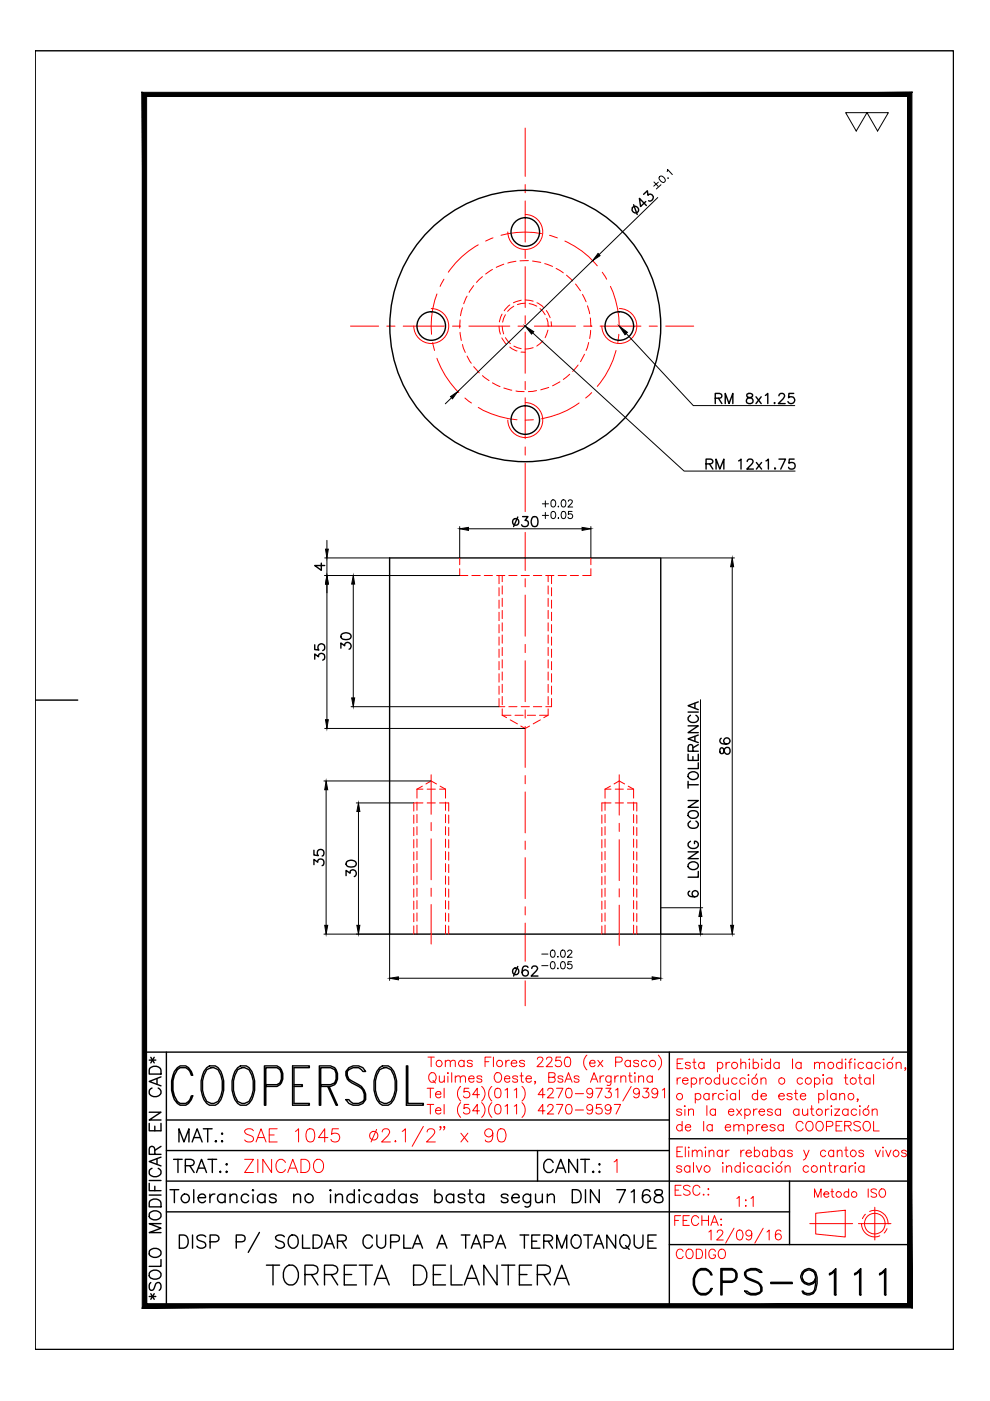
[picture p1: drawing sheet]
<svg xmlns="http://www.w3.org/2000/svg" width="210mm" height="297mm" viewBox="0 0 210 297" stroke-linecap="round" stroke-linejoin="round" font-family="sans-serif">
<!-- layer: CL -->
<g fill="none" stroke="#f00" stroke-width=".21">
<path d="M111.4 27.1v10.3M111.4 39.1v1.8M94.1 59.2l-.8 1.5M101.4 51.9a18.9 18.9 0 0 0-6.3 5.8M104.5 50.4l-1.5 .7M111.4 42.6v8.7M111.4 53.1v1.7M111.4 56.5v8.7M114.8 49.5a19 19 0 0 0-8.6 .4M116.5 49.9l1.7 .5M119.8 51.1a18.6 18.6 0 0 1 6.8 5.3M127.7 57.7l.9 1.5"/>
<path d="M74.3 69.1h6M82 69.1h1.7M85.5 69.1h8.7M91.8 72.6l.3 1.7M92.6 62.3a19.3 19.3 0 0 0-1.1 8.6M92.6 76a19.4 19.4 0 0 0 4.7 7.2M95.9 69.1h1.8M99.4 69.1h8.7M109.8 69.1h1.8M111.4 66.9v1.8M111.4 70.4v8.7M113.3 69.1h8.7"/>
<path d="M123.8 69.1h1.7M127.2 69.1h8.7M129.4 60.7a20 20 0 0 1 1.9 8.4M130.6 74.3a19.1 19.1 0 0 1-4 7.6M131.2 70.9l-.2 1.7M131.3 69.1h.1M137.6 69.1h1.8M141.2 69.1h5.9M98.6 84.4l1.4 1M101.4 86.4a19.4 19.4 0 0 0 8.2 2.6M111.4 80.9v1.7M111.4 84.3v8.7"/>
<path d="M111.4 94.8v1.7M111.4 98.2v10.3M113.1 89l-1.7 .1M122.8 85.4a19.3 19.3 0 0 1-8 3.4M125.4 83.2l-1.2 1.2M111.4 112.9v8.1M111.4 122.7v1.7M111.4 126.2v8.7M111.4 136.6v1.8M111.4 140.1v8.7M111.4 150.5v1.7M111.4 154v8.7"/>
<path d="M91.4 164.3v8.3M91.4 174.4v1.7M91.4 177.9v8.6M111.4 164.4v1.8M111.4 167.9v8.7M111.4 178.3v1.8M131.3 164.3v8.5M131.3 174.6v1.7M131.3 178v8.7M91.4 188.3v1.7M91.4 191.8v8.4M111.4 181.8v8.7"/>
<path d="M111.4 192.2v1.8M111.4 195.7v8.1M131.3 188.4v1.8M131.3 191.9v8.6M111.4 208v5.2"/>
</g>
<!-- layer: 0 -->
<g fill="none" stroke="#000" stroke-width=".3">
<path d="M7.5 10.8h194.7v275.3h-194.7zM82.6 118.3h57.5v79.7h-57.5zM7.5 148.4h9M30.6 223.1h162.3v53.7h-162.3zM31.6 238.2v1.5h2.5v-1.5M31.6 235.8h2.5l-2.5 1.7h2.5M31.6 224.8h1.4M31.7 226.5a1.43 1.43 0 0 1 2.4 .4v.8h-2.5zM32 224.2l.7 1.2M32.2 230.7a.94 .94 0 0 0-.6 1 .94 .94 0 0 0 1 .8 1.12 1.12 0 0 0 1.2-.2 1.12 1.12 0 0 0 .2-1.2l-.5-.4M32.7 224.2l-.7 1.2M32.8 238.8v.9"/>
<path d="M33.3 228.7v1.2M34.1 228.3l-2.5 1 2.5 .9M35.3 237.5h106.6M35.3 223.1v53.7M37.6 226.4l.6-.4a2.21 2.21 0 0 1 2.7 2h-.3l-.3-.8-.9-.8h-1.2l-.6 .4a6.1 6.1 0 0 0 0 6.7l.6 .4h1.2l.9-.8 .3-.8h.3a2.08 2.08 0 0 1-3.3 1.6 6.1 6.1 0 0 1 0-7.5zM43.1 239.3h1.9M43.8 226.4l.6-.4a2.22 2.22 0 0 1 2.7 2 6.4 6.4 0 0 1-.9 5.9l-.6 .4a2.22 2.22 0 0 1-2.7-2 6.4 6.4 0 0 1 .9-5.9zM43.8 226.8l1-.4h.6l.8 .4a6.3 6.3 0 0 1 0 6.7l-.8 .4h-.6l-1-.4a6.3 6.3 0 0 1 0-6.7zM44 239.3v2.8M50.4 226.4l.6-.4a2.22 2.22 0 0 1 2.7 2 6.4 6.4 0 0 1-.9 5.9l-.6 .4a2.22 2.22 0 0 1-2.7-2 6.4 6.4 0 0 1 .9-5.9zM50.4 226.8l.9-.4h.6l.9 .4a6.3 6.3 0 0 1 0 6.7l-.9 .4h-.6l-.9-.4a6.3 6.3 0 0 1 0-6.7zM56.4 230h2.3l.7-.4 .3-.8v-1.2l-.3-.8-.7-.4h-2.3v7.9h-.3v-8.3h2.6a2.48 2.48 0 0 1 0 4.3h-2.3"/>
<path d="M62 226h3.6v.4h-3.3v7.5h3.3v.4h-3.6zM62.3 230h1.8v.3h-1.8M68 230h2.1l.9-.4 .3-.8v-1.2l-.3-.8-.9-.4h-2.1v7.9h-.3v-8.3h2.4a2.29 2.29 0 0 1 1.2 3.6l-.3 .4-.9 .3h-2.1M69.5 230.3l1.8 4h.3l-1.8-4M74 226.4a2.41 2.41 0 0 1 3.5 .8h-.6l-.3-.4a2.08 2.08 0 0 0-3 .4v.8l.4 .8 2 1.2a2.94 2.94 0 0 1 1.5 3.1 2.37 2.37 0 0 1-4.2 0h.7l.3 .4a2.02 2.02 0 0 0 2.9-.4 2.39 2.39 0 0 0-1.2-2.8l-1.4-.7a2.16 2.16 0 0 1-1.3-2.4zM80.5 226.4l.6-.4a2.22 2.22 0 0 1 2.7 2 6.4 6.4 0 0 1-.9 5.9l-.6 .4a2.22 2.22 0 0 1-2.7-2 6.4 6.4 0 0 1 .9-5.9zM80.5 226.8l.9-.4h.6l.9 .4a6.3 6.3 0 0 1 0 6.7l-.9 .4h-.6l-.9-.4a6.3 6.3 0 0 1 0-6.7zM86.2 226h.3v7.9h3.3v.4h-3.6zM141.9 223.1v53.7M31.6 250.9v1.5h2.5M31.6 253.4h2.5M31.6 250.3h2.5"/>
<path d="M31.7 257.2a1.49 1.49 0 0 1 2.4 .2 1.33 1.33 0 0 1-.9 1.3 1.33 1.33 0 0 1-1.5-.5zM31.7 254.7a1.43 1.43 0 0 1 2.4 .4v.8h-2.5zM32.2 247.7a.91 .91 0 0 0-.6 1 .91 .91 0 0 0 1 .8 1.12 1.12 0 0 0 1.2-.3 1.12 1.12 0 0 0 .2-1.2l-.5-.3M32.8 244.7v-1.1a.61 .61 0 0 0-1-.4l-.2 .4v1.1h2.5M32.8 251.5v.9M33.3 245.7v1.2M34.1 259.4h-2.5l2.5 1-2.5 .9h2.5M34.1 245.3l-2.5 1 2.5 .9M34.1 243l-1.3 .9M35.3 256.9h132.1M35.3 250.4h157.6M35.3 243.9h106.6"/>
<path d="M36 252.2h1.9M36.8 245.8h1.8M37 252.2v2.8M37.7 245.8v2.8M37.9 242.1v-2.8l1.1 2.8 1.1-2.8v2.8M39.3 247.2l1.6-.2a.66 .66 0 0 0 0-1l-.4-.2h-1.2v2.8M40.2 247.2l1 1.4M40.7 242.1l1.1-2.8 1.1 2.8M41.1 252.2v2.8M41.1 241.2h1.3M41.7 248.6l1-2.8 1.1 2.8M42 253.9h1.6a.81 .81 0 0 0-1-.8 .81 .81 0 0 0-.6 1.1 .85 .85 0 0 0 .7 .8 .85 .85 0 0 0 .9-.4"/>
<path d="M42.1 247.7h1.3M44.1 245.8h1.8M44.5 253.2v1.8M45 245.8v2.8M45.6 253.2a.92 .92 0 0 0-1.1 .7M45.6 242l.2-.1 .1 .1-.1 .1zM46.6 248.5l.1-.2 .1 .2-.1 .1zM47 240.4l.1-.1 .1 .1-.1 .1zM47 242l.1-.1 .1 .1-.1 .1zM47.7 253.5a.9 .9 0 0 0-1.3-.1 .9 .9 0 0 0 0 1.3 .9 .9 0 0 0 1.3-.1M47.7 253.2v1.8M47.9 246.9l.2-.2 .1 .2-.1 .1z"/>
<path d="M47.9 248.5l.2-.2 .1 .2-.1 .1zM48.8 253.7l.6-.5 .7 .1 .1 1.7M48.8 253.2v1.8M52.7 253.5a.88 .88 0 0 0-1.3-.1 .88 .88 0 0 0 0 1.3 .88 .88 0 0 0 1.3-.1M53.7 252.2l.1 .2-.1 .1-.2-.1zM53.7 253.3v1.7M56.2 253.5a.9 .9 0 0 0-1.3-.1 .9 .9 0 0 0 0 1.3 .9 .9 0 0 0 1.3-.1M56.2 253.2v1.8M58.6 253.5a.84 .84 0 0 0-1.5 0l.1 .3 1.2 .4 .2 .4a.84 .84 0 0 1-1.5 0M62.3 253.7l.6-.5 .7 .1 .1 1.7M62.3 253.2v1.8M70.1 252.2l.1 .2-.1 .1-.2-.1z"/>
<path d="M70.1 253.3v1.7M71.1 253.7l.7-.5 .7 .1 .1 1.7M71.1 253.2v1.8M75.1 253.5a.88 .88 0 0 0-1.3-.1 .88 .88 0 0 0 0 1.3 .88 .88 0 0 0 1.3-.1M75.1 252.2v2.8M76.2 252.2l.1 .2-.1 .1-.2-.1zM76.2 253.3v1.7M78.7 253.5a.9 .9 0 0 0-1.3-.1 .9 .9 0 0 0 0 1.3 .9 .9 0 0 0 1.3-.1M81.1 253.5a.88 .88 0 0 0-1.3-.1 .88 .88 0 0 0 0 1.3 .88 .88 0 0 0 1.3-.1M81.1 253.2v1.8M83.6 253.5a.9 .9 0 0 0-1.3-.1 .9 .9 0 0 0 0 1.3 .9 .9 0 0 0 1.3-.1M83.6 252.2v2.8"/>
<path d="M86.1 253.5a.9 .9 0 0 0-1.3-.1 .9 .9 0 0 0 0 1.3 .9 .9 0 0 0 1.3-.1M86.1 253.2v1.8M88.5 253.5a.84 .84 0 0 0-1.4 0l.1 .3 1.2 .4 .1 .4a.84 .84 0 0 1-1.4 0M92.2 253.5a.88 .88 0 0 1 1.3-.1 .88 .88 0 0 1 0 1.3 .88 .88 0 0 1-1.3-.1M92.2 252.2v2.8M96.2 253.5a.9 .9 0 0 0-1.3-.1 .9 .9 0 0 0 0 1.3 .9 .9 0 0 0 1.3-.1M96.2 253.2v1.8M98.6 253.5a.84 .84 0 0 0-1.5 0l.2 .3 1.1 .4 .2 .4a.84 .84 0 0 1-1.5 0M99.2 253.2h1M99.6 252.2v2.3l.2 .4 .5 .1M102.5 253.5a.9 .9 0 0 0-1.3-.1 .9 .9 0 0 0 0 1.3 .9 .9 0 0 0 1.3-.1M102.5 253.2v1.8"/>
<path d="M107.7 253.5a.84 .84 0 0 0-1.4 0l.1 .3 1.2 .4 .1 .4a.84 .84 0 0 1-1.4 0M108.5 253.9h1.6a.68 .68 0 0 0-.5-.7 .89 .89 0 0 0-1.1 1.1 .89 .89 0 0 0 1.6 .3M112.5 253.2v2.1a.75 .75 0 0 1-1.2 .5M112.5 253.5a.9 .9 0 0 0-1.3-.1 .9 .9 0 0 0 0 1.3 .9 .9 0 0 0 1.3-.1M113.6 253.2l.1 1.7 .7 .1 .6-.5M114 243.9v6.5M115 253.2v1.8M116 253.7l.7-.5 .7 .1 .1 .4v1.3M116 253.2v1.8M117.3 246.5a.95 .95 0 0 0-1.5-.5 1.58 1.58 0 0 0 .3 2.6 .97 .97 0 0 0 1.2-.6M117.8 248.6l1.1-2.8 1 2.8M118.2 247.7h1.3"/>
<path d="M121.3 252.2h1a1.46 1.46 0 0 1 .9 1.4 1.46 1.46 0 0 1-.9 1.4h-1zM122.4 245.8v2.8l-1.8-2.8v2.8M123.1 245.8h1.9M124.1 245.8v2.8M124.1 252.2v2.8M125.6 248.5l.2-.2 .1 .2-.1 .1zM127 246.9l.1-.2 .1 .2-.1 .1zM127 248.5l.1-.2 .1 .2-.1 .1zM127.1 252.2v2.8l-1.9-2.8v2.8M130.8 252.2h1.8l-1.3 2.8M133.8 252.7l.7-.5v2.8M137.8 252.6a.79 .79 0 0 0-.8-.4 .79 .79 0 0 0-.7 .5 2.08 2.08 0 0 0 .3 2.2 .87 .87 0 0 0 1.3-.4 .87 .87 0 0 0-.6-1.2 .87 .87 0 0 0-1.1 .8"/>
<path d="M139 252.4l-.2 .5a1.53 1.53 0 0 0 1.4 .6 .76 .76 0 0 1 .4 .9 .76 .76 0 0 1-.7 .6 .93 .93 0 0 1-1.2-.5 .87 .87 0 0 1 .8-1.1l.6-.1a.58 .58 0 0 0 .2-.9l-.4-.2zM141.9 241.4h51M167.4 250.4v13.5M31.6 274.9h1.4M31.7 269.8a1.46 1.46 0 0 1 2.4 .2 1.33 1.33 0 0 1-.9 1.2 1.33 1.33 0 0 1-1.5-.5zM31.7 265.1a1.49 1.49 0 0 1 2.4 .3 1.33 1.33 0 0 1-.9 1.2 1.33 1.33 0 0 1-1.5-.5zM32 271.9a1.12 1.12 0 0 0 0 1.7 .6 .6 0 0 0 .7-.5l.2-.7a.59 .59 0 0 1 .5-.5 .59 .59 0 0 1 .6 .3 1.07 1.07 0 0 1-.2 1.4M32 274.3l.7 1.2M32.7 274.3l-.7 1.2M34.1 267.1v1.4h-2.5M38 261.8h1a1.49 1.49 0 0 1 .9 1.4 1.49 1.49 0 0 1-.9 1.4h-1zM40.8 261.8v2.8"/>
<path d="M43.6 262.2a1.27 1.27 0 0 0-1.8 0 .69 .69 0 0 0 .5 .8l.8 .3a.68 .68 0 0 1 .5 .5 .68 .68 0 0 1-.2 .7 1.21 1.21 0 0 1-1.6-.3M44.5 263.3h1.2a.72 .72 0 0 0 .7-.5 .72 .72 0 0 0-.2-.7l-.5-.3h-1.2v2.8M50.1 263.3l1.6-.1a.76 .76 0 0 0 0-1.2l-1.6-.2v2.8M55 261.3l-2.4 4.2M56.5 268.2h2.8M57.9 268.2v4.2M60.3 262.2a1.27 1.27 0 0 0-1.9 0 .68 .68 0 0 0 .6 .8l.8 .3a.7 .7 0 0 1 .2 1.2 1.21 1.21 0 0 1-1.6-.3M60.8 268.4a1.61 1.61 0 0 1 2.5 1.4 1.94 1.94 0 0 1-2 2.6 2.47 2.47 0 0 1-.5-4zM61.4 262.2a1.04 1.04 0 0 1 1.1-.3 1.04 1.04 0 0 1 .7 1 1.21 1.21 0 0 1-.3 1.3 1.21 1.21 0 0 1-1.3 .3 1.74 1.74 0 0 1-.2-2.3zM64.1 261.8v2.8h1.6M64.7 270.2h1.7l.6-.2a.97 .97 0 0 0 0-1.6l-.6-.2h-1.7v4.2M66 270.2l1.4 2.2"/>
<path d="M66.4 261.8h.9a1.49 1.49 0 0 1 1 1.4 1.49 1.49 0 0 1-1 1.4h-.9zM68.8 264.6l1-2.8 1.1 2.8M68.8 270.2h1.8l.6-.2a.91 .91 0 0 0 0-1.6l-.6-.2h-1.8v4.2M69.2 263.7h1.3M70.2 270.2l1.4 2.2M71.6 263.2l1.6-.2a.65 .65 0 0 0 0-1l-1.6-.2v2.8M72.5 263.2l.9 1.4M73 270.2h1.6M75.6 268.2h-2.6v4.2h2.6M76.2 268.2h2.8M77.6 268.2v4.2M79 262.5a1.03 1.03 0 0 0-1.2-.7 1.03 1.03 0 0 0-.8 1.1 1.34 1.34 0 0 0 1.3 1.7l.7-.6"/>
<path d="M79.3 272.4l1.6-4.2 1.6 4.2M79.9 261.8v2a.94 .94 0 0 0 .9 .8 .94 .94 0 0 0 1-.8v-2M79.9 271h2M82.8 263.3l1.6-.1a.76 .76 0 0 0 0-1.2l-1.6-.2v2.8M85.6 261.8v2.8h1.6M87.5 264.6l1-2.8 1.1 2.8M87.7 268.2h1.4a2.3 2.3 0 0 1 1 3.6l-.4 .4-.6 .2h-1.4zM87.9 263.7h1.3M91.9 270.2h1.5M92.6 264.6l1.1-2.8 1.1 2.8M93 263.7h1.3M94.5 268.2h-2.6v4.2h2.6"/>
<path d="M95.6 268.2v4.2h2.4M97.8 261.8h1.8M98.4 272.4l1.6-4.2 1.6 4.2M98.7 261.8v2.8M99 271h2M99.9 264.6l1.1-2.8 1 2.8M100.3 263.7h1.3M102.7 263.3l1.6-.1a.73 .73 0 0 0 .2-.8 .73 .73 0 0 0-.6-.6h-1.2v2.8M105.1 264.6l1-2.8 1.1 2.8M105.4 268.2v4.2l-2.8-4.2v4.2M105.5 263.7h1.3M106.4 268.2h2.7"/>
<path d="M107.8 268.2v4.2M110.1 270.2h1.6M110.3 261.8h1.8M111.2 261.8v2.8M112.7 268.2h-2.6v4.2h2.6M112.7 263.2h1.1M113.9 270.2h1.8l.6-.2a.97 .97 0 0 0 0-1.6l-.6-.2h-1.8v4.2M114.5 261.8h-1.8v2.8h1.8M115.3 263.2h1.2a.73 .73 0 0 0 .7-.8l-.3-.4-.4-.2h-1.2v2.8M115.3 270.2l1.4 2.2M116.2 263.2l1 1.4M117.5 272.4l1.6-4.2 1.6 4.2"/>
<path d="M118 264.6v-2.8l1.1 2.8 1.1-2.8v2.8M118.1 271h2M121.6 262a1.04 1.04 0 0 1 1.6 .9 1.29 1.29 0 0 1-1.3 1.7 1.61 1.61 0 0 1-.3-2.6zM123.8 261.8h1.8M124.7 261.8v2.8M125.9 264.6l1-2.8 1.1 2.8M126.3 263.7h1.3M130.5 261.8v2.8l-1.8-2.8v2.8M131.7 262.2a1.04 1.04 0 0 1 1.2-.3 1.04 1.04 0 0 1 .7 1 1.34 1.34 0 0 1-1.4 1.7l-.2-.1a1.62 1.62 0 0 1-.3-2.3zM132.6 264.1l.8 .8M134.5 261.8v2a.94 .94 0 0 0 .9 .8 .94 .94 0 0 0 .9-.8v-2M137.4 263.2h1"/>
<path d="M139.1 261.8h-1.7v2.8h1.7M141.9 263.9h51M147.5 269.8a1.89 1.89 0 0 1 1.9-.9 1.89 1.89 0 0 1 1.6 1.4h-.3l-.2-.5a1.84 1.84 0 0 0-2.4-.3 3.3 3.3 0 0 0 0 4.5 1.84 1.84 0 0 0 2.4-.3l.2-.5h.3a1.93 1.93 0 0 1-1.9 1.4 1.93 1.93 0 0 1-1.9-1.4 3.5 3.5 0 0 1 .3-3.4zM153.1 271.6h2.1l.6-.2 .2-.6v-.8l-.2-.5-.6-.2h-2.1v5.2h-.3v-5.5h2.4a1.51 1.51 0 0 1 1.1 1.4 1.51 1.51 0 0 1-1.1 1.5h-2.1M157.9 269.8a2.4 2.4 0 0 1 3.7 0h-.5a2.04 2.04 0 0 0-3 0v.5l.3 .5a7 7 0 0 1 2.9 1.6l.3 .5v.8a2.4 2.4 0 0 1-3.7 0h.5a2.04 2.04 0 0 0 2.9 0 1.52 1.52 0 0 0-1.1-1.8l-1.3-.5a1.44 1.44 0 0 1-1-1.6zM163.4 271.9h4.6v.2h-4.6zM170.1 271.1a1.58 1.58 0 0 0 2.3 .8l.5-.8M170.1 270.3a1.58 1.58 0 0 1 2.3-.8l.5 .8M170.3 274l.8 .2 1.3-.2M171.1 269.3a1.58 1.58 0 0 0-.8 2.3l.8 .5M171.9 269.3l.8 .5a5.2 5.2 0 0 1-.5 4.4M172.9 271.6a1.73 1.73 0 0 1-2.5 .4 1.73 1.73 0 0 1 0-2.6 1.73 1.73 0 0 1 2.5 .4 4.8 4.8 0 0 1-.5 4.4l-.8 .3h-.5l-.8-.3-.2-.5h.2l.3 .5"/>
<path d="M172.9 270.8l-.2 .8-.8 .5M175.9 270l.5-.2 .8-.8v5.5h-.3v-5l-1 .8zM181.2 270l.5-.2 .8-.8v5.5h-.2v-5l-1.1 .8zM186.5 270l.5-.2 .8-.8v5.5h-.2v-5l-1.1 .8z"/>
<circle cx="111.4" cy="49.2" r="3"/>
<circle cx="91.4" cy="69.1" r="3"/>
<circle cx="111.4" cy="69.1" r="28.7"/>
<circle cx="131.3" cy="69.1" r="3"/>
<circle cx="111.4" cy="89.1" r="3"/>
<circle cx="39.3" cy="254.1" r=".91"/>
<circle cx="65.5" cy="254.1" r=".92"/>
</g>
<!-- layer: OC -->
<g fill="none" stroke="#f00" stroke-width=".21">
<path d="M102.3 58.6l-1.3 1.3M104.4 57.1l-1.4 1M106.8 56l-1.6 .7M109.4 55.4l-1.7 .4M112 55.3h-1.7M112.9 55.3l1.8 .3M115.5 55.9l1.7 .6M117.9 56.9l1.5 .9M120.1 58.3l1.3 1.3M97.6 67.8l-.1 1.8M97.6 70.5l.2 1.7M98.1 65.2l-.5 1.7"/>
<path d="M98.1 73l.6 1.7M99 62.8l-.7 1.6M99 75.5l.9 1.5M100.4 60.6l-.9 1.4M100.4 77.7l1.2 1.4M102.3 79.6l1.4 1.1M105.8 69.1l.3 1.7M106.4 71.6l1 1.4M106.4 66.6l-.5 1.7M106.5 69.1l.3 1.7M107.2 66.7l-.6 1.6M107.2 71.6l1 1.3"/>
<path d="M108.1 64.7l-1.2 1.2M108.1 73.6l1.5 .8M108.9 64.9l-1.3 1.1M108.9 73.4l1.6 .5M110.5 74.6l.9 .1M110.5 63.6l-1.6 .6M111.4 63.6l1.6 .3M111.4 64.3l-1.7 .3M112.2 64.4l1.6 .5M113 73.7l-1.6 .3M113.8 64.2l1.4 1M114.5 65.4l1.1 1.3"/>
<path d="M115.1 72.3l-1.3 1.1M115.8 65.8l.8 1.6M115.9 67.5l.3 .8v.8M116.2 70l-.6 1.6M116.2 69.1h.1M116.9 68.2v.9M120.8 79.3l-1.4 1.1M122 60.2l1.1 1.5M122.6 77.4l-1.2 1.4M123.5 62.4l.8 1.6M123.9 75.1l-.8 1.6M124.6 64.8l.4 1.7"/>
<path d="M124.8 72.6l-.5 1.7M125.2 67.4l.1 1.7M125.2 70l-.2 1.8M125.3 69.1h.1M104.4 81.2l1.6 .8M106.8 82.3l1.7 .4M109.4 82.9l1.7 .1M113.8 82.8l-1.8 .2M116.3 82.1l-1.6 .5M118.7 81l-1.5 .8M97.5 118.3v1.4M125.3 118.3v1.4"/>
<path d="M97.5 120.6v1.4h1.7M100 122h1.8M102.7 122h1.7M105.3 122h1.7M105.8 122v1.8M105.8 124.6v1.7M105.8 127.2v1.8M105.8 129.8v1.8M105.8 132.4v1.8M105.8 135.1v1.7M105.8 137.6v1.8M106.5 122v1.3"/>
<path d="M106.5 124.2v1.8M106.5 126.8v1.8M106.5 129.4v1.8M106.5 132.1v1.7M106.5 134.6v1.8M106.5 137.3v1.7M106.5 139.9v1.7M107.9 122h1.7M110.5 122h1.7M113.1 122h1.8M115.7 122h1.7M116.2 122v1.3"/>
<path d="M116.2 124.2v1.8M116.2 126.8v1.8M116.2 129.4v1.8M116.2 132.1v1.7M116.2 134.6v1.8M116.2 137.3v1.7M116.2 139.9v1.7M116.9 122v1.8M116.9 124.6v1.7M116.9 127.2v1.8M116.9 129.8v1.8M116.9 132.4v1.8"/>
<path d="M116.9 135.1v1.7M116.9 137.6v1.8M118.3 122h1.8M120.9 122h1.8M125.3 120.6v1.4h-1.8M105.8 140.3v1.7M105.8 142.8v1.8M105.8 145.5v1.7M105.8 148.1v1.7h1.2M106.5 142.5v1.7M106.5 145.1v1.7M106.5 147.7v1.7"/>
<path d="M106.5 150.3v1.4M106.5 151.7l.9 .5M106.5 151.7h1.8M107.9 149.8h1.7M108.2 152.6l1.5 .9M109.2 151.7h1.7M110.4 153.9l1 .5 .9-.5M110.5 149.8h1.7M111.8 151.7h1.8M113.1 149.8h1.8M114.4 151.7h1.8M114.6 152.6l-1.6 .9"/>
<path d="M116.2 150.3v1.4l-.9 .5M116.2 142.5v1.7M116.2 145.1v1.7M116.2 147.7v1.7M116.9 140.3v1.7M116.9 142.8v1.8M116.9 145.5v1.7M116.9 148.1v1.7h-1.2M87.7 172.8v1.8M87.7 175.4v1.8M87.7 178v1.8M88.4 167.3v1.9"/>
<path d="M88.4 170.1v1.7M88.4 172.7v1.7M88.4 175.3v1.7M88.4 177.9v1.7M88.4 167.3h1.3M89.5 166.7l-1.1 .6M89.7 170.2h-2v1.8M90.3 166.2l1.1-.6 1.2 .6M90.6 170.2h1.7M90.6 167.3h1.7M93.2 170.2h1.9v1.8M93.2 167.3h1.3"/>
<path d="M93.3 166.7l1.2 .6M94.5 167.3v1.9M94.5 170.1v1.7M94.5 172.7v1.7M94.5 175.3v1.7M94.5 177.9v1.7M95.1 172.8v1.8M95.1 175.4v1.8M95.1 178v1.8M127.6 172.8v1.8M127.6 175.4v1.8M127.6 178v1.8"/>
<path d="M128.3 167.3h1.3M128.3 167.3v1.9M128.3 170.1v1.7M128.3 172.7v1.7M128.3 175.3v1.7M128.3 177.9v1.7M129.4 166.7l-1.1 .6M129.6 170.2h-2v1.8M130.2 166.2l1.1-.6 1.1 .6M130.4 170.2h1.8M130.4 167.3h1.8M133 170.2h2v1.8"/>
<path d="M133 167.3h1.3M133.2 166.7l1.1 .6M134.3 167.3v1.9M134.3 170.1v1.7M134.3 172.7v1.7M134.3 175.3v1.7M134.3 177.9v1.7M135 172.8v1.8M135 175.4v1.8M135 178v1.8M87.7 180.7v1.7M87.7 183.3v1.7"/>
<path d="M87.7 185.9v1.7M87.7 188.5v1.7M87.7 191.1v1.7M87.7 193.7v1.7M87.7 196.3v1.7M88.4 180.5v1.8M88.4 183.1v1.7M88.4 185.7v1.8M88.4 188.3v1.7M88.4 190.9v1.8M88.4 193.6v1.7M88.4 196.1v1.9"/>
<path d="M94.5 180.5v1.8M94.5 183.1v1.7M94.5 185.7v1.8M94.5 188.3v1.7M94.5 190.9v1.8M94.5 193.6v1.7M94.5 196.1v1.9M95.1 180.7v1.7M95.1 183.3v1.7M95.1 185.9v1.7M95.1 188.5v1.7M95.1 191.1v1.7"/>
<path d="M95.1 193.7v1.7M95.1 196.3v1.7M127.6 180.7v1.7M127.6 183.3v1.7M127.6 185.9v1.7M127.6 188.5v1.7M127.6 191.1v1.7M127.6 193.7v1.7M127.6 196.3v1.7M128.3 180.5v1.8M128.3 183.1v1.7M128.3 185.7v1.8"/>
<path d="M128.3 188.3v1.7M128.3 190.9v1.8M128.3 193.6v1.7M128.3 196.1v1.9M134.3 180.5v1.8M134.3 183.1v1.7M134.3 185.7v1.8M134.3 188.3v1.7M134.3 190.9v1.8M134.3 193.6v1.7M134.3 196.1v1.9M135 180.7v1.7"/>
<path d="M135 183.3v1.7M135 185.9v1.7M135 188.5v1.7M135 191.1v1.7M135 193.7v1.7M135 196.3v1.7"/>
</g>
<!-- layer: FI -->
<path d="M111.4 45.5a3.7 3.7 0 0 1 3.7 3.7 3.7 3.7 0 0 1-3.7 3.7 3.7 3.7 0 0 1-3.7-3.7M91.4 65.4a3.7 3.7 0 0 1 3.7 3.7 3.7 3.7 0 0 1-3.7 3.7 3.7 3.7 0 0 1-3.7-3.7M131.3 65.4a3.7 3.7 0 0 1 3.7 3.7 3.7 3.7 0 0 1-3.7 3.7 3.7 3.7 0 0 1-3.7-3.7M111.4 85.4a3.7 3.7 0 0 1 3.7 3.7 3.7 3.7 0 0 1-3.7 3.7 3.7 3.7 0 0 1-3.7-3.7" fill="none" stroke="#f00" stroke-width=".21"/>
<!-- layer: 0 -->
<path d="M30.2 19.6l.9 .9 162.3-.9zM31.1 20.5l162.3-.9-1 .9zM192.4 20.5l1 256.8v-257.7zM192.4 20.5l1 256.8-1-.9zM30.2 277.3h163.2l-1-.9zM30.2 277.3l.9-.9h161.3zM30.2 19.6v257.7l.9-.9zM30.2 19.6l.9 .9v255.9z" fill="#000" stroke="#000" stroke-width=".21"/>
<!-- layer: CO -->
<g fill="none" stroke="#000" stroke-width=".21">
<path d="M179.3 23.9h4.5l-2.3 3.9zM183.8 23.9h4.6l-2.3 3.9zM125.7 55.3l-28.7 27.7M139.5 41.9l-12.5 12.1M113 70.6l32 29.3h23.6M132.8 70.7l14.2 15.3h21.5M95.7 84.3l-1.3 1.3M68.8 118.3h13.8M69.3 114.6v1.8M69.3 118.3v3.7M97.5 111.6v6.7M99.3 112.1h24.1"/>
<path d="M125.3 111.6v6.7M140.2 118.3h15.5M68.8 122h28.6M69.3 123.8v28.8M74.9 123.8v24.2M155.3 120.2v76M68.8 154.4h42.5M74.4 149.8h31.4M148.5 148.4v44.1M68.7 165.6h22.7M69.1 167.4v28.8M75.5 170.2h12.1"/>
<path d="M76 172.1v24.1M68.7 198h13.9M82.6 198.1v9.8M140.1 198.1v9.8M140.2 198h15.5M140.2 192.5h8.8M148.5 194.3v1.9M84.5 207.4h53.8"/>
</g>
<g fill="#000" stroke="#000" stroke-width=".21">
<path d="M126.8 53.7l.4 .5-1.5 1.1zM111.4 69.1l1.8 1.2-.5 .5zM131.3 69.1l1.7 1.4-.5 .5zM95.5 84.1l1.5-1.1-1.1 1.6zM69 116.4h.6l-.3 1.9zM97.5 112.1l1.8-.3v.7zM123.4 111.8l1.9 .3-1.9 .4zM69.3 122l.3 1.8h-.6zM74.9 122l.3 1.8h-.6zM155.3 118.3l.2 1.9h-.6zM69 152.6h.6l-.3 1.8zM74.6 148h.6l-.3 1.8z"/>
<path d="M69.1 165.6l.4 1.8h-.7zM76 170.2l.3 1.9h-.6zM68.8 196.2h.7l-.4 1.8zM75.7 196.2h.6l-.3 1.8zM148.2 196.2h.6l-.3 1.8zM148.5 192.5l.3 1.8h-.6zM154.9 196.2h.6l-.2 1.8zM82.6 207.4l1.9-.3v.6zM138.3 207.1l1.8 .3-1.8 .3z"/>
</g>
<g fill="none" stroke="#000" stroke-width=".3">
<path d="M134.3 43.4l.8 2.1M136.5 41.2l.8-.8 .1 1a.71 .71 0 0 1 1.2 .5 .71 .71 0 0 1-1.1 .7M136.9 42.7l-1.1 1.1-.2-1.7 1.4 1.5M149.7 98.4h.9a.58 .58 0 0 0 .5-.7l-.2-.3-.3-.1h-.9v2.2M150.4 98.4l.7 1.1M151.7 84.4l1.1-.1 .2-.3v-.4l-.5-.2h-.8v2.2M151.8 99.5v-2.2l.8 2.2 .9-2.2v2.2M152.3 84.4l.7 1.2M153.8 85.6v-2.2l.8 2.2 .8-2.2v2.2M156.6 97.7l.5-.4v2.2M158.4 83.5a.42 .42 0 0 0 .2 .7 .88 .88 0 0 1 1.1 .9 .7 .7 0 0 1-1 .5 .7 .7 0 0 1-.4-1l1.1-.5 .2-.4a.82 .82 0 0 0-1.2-.2zM158.4 97.8l.2-.4a.69 .69 0 0 1 1.1 .3l-.3 .7-1.1 1.1h1.4"/>
<path d="M160.3 84.1l1.1 1.5M160.4 98.1l1.1 1.4M161.4 84.1l-1.1 1.5M161.5 98.1l-1.1 1.4M162.3 83.8l.5-.4v2.2M162.4 97.7l.5-.4v2.2M164.1 85.4h.2l-.1 .2zM164.3 99.2l.1 .2-.1 .1zM165.2 83.9v-.3l.3-.2h.5l.3 .2a.72 .72 0 0 1-.3 1l-1 1h1.5M165.2 97.3h1.4l-1.1 2.2M168.3 83.4h-1l-.1 .9a.75 .75 0 0 1 1.1 .1 .75 .75 0 0 1-.1 1.1 .75 .75 0 0 1-1.1-.4M168.4 97.3h-1l-.1 .9a.75 .75 0 0 1 1.1 0 .75 .75 0 0 1-.1 1.1 .75 .75 0 0 1-1.1-.2"/>
<path d="M68.1 119.4v1.5l-1.4-1h2.1M109.8 109.6l-.9 2M110.8 109.5h1.1l-.6 .8a.68 .68 0 0 1 .7 .8 .68 .68 0 0 1-.9 .5h-.3l-.2-.3M113 109.6a.71 .71 0 0 1 1 .4 1.84 1.84 0 0 1-.2 1.6 .73 .73 0 0 1-1.1-.3 1.63 1.63 0 0 1 .3-1.7zM66.7 139.8v-1.1l.8 .5a.68 .68 0 0 1 .8-.7 .68 .68 0 0 1 .5 1v.3l-.4 .2M66.7 136.7v1l.9 .1a.76 .76 0 0 1 0-1.1 .76 .76 0 0 1 1.2 .1 .76 .76 0 0 1-.4 1.1M72.3 137.4v-1.1l.8 .6a.72 .72 0 0 1 1-.6 .72 .72 0 0 1 .2 1.1l-.3 .2M72.4 134.5a1.31 1.31 0 0 1 2 .3v.2a1.27 1.27 0 0 1-2.1 0zM145.9 159.9v1.3h2.2v-1.3M145.9 153.9h2.2l-2.2 1.4h2.2M145.9 151h2.2M146.4 151.7a.79 .79 0 0 0-.5 .9 .79 .79 0 0 0 .8 .6 .9 .9 0 0 0 1-.2 .9 .9 0 0 0 .2-1l-.4-.3"/>
<path d="M146.9 159.3l-.1-1.3-.3-.1-.4 .1-.2 .4v.9h2.2M147.3 149.1v1M147.3 156.1v1.1M148.1 155.8l-2.2 .8 2.2 .9M148.1 148.8l-2.2 .8 2.2 .9M148.1 157.9l-1.2 .7M152.8 158.7a.75 .75 0 0 0 .1 1.1l.4-.1 .1-.2a.88 .88 0 0 1 1-1 .75 .75 0 0 1 .4 .8 .75 .75 0 0 1-.7 .6 1.31 1.31 0 0 1-.8-1.2l-.2-.1zM152.9 156.5a.63 .63 0 0 0-.3 .6 .63 .63 0 0 0 .4 .6 1.3 1.3 0 0 0 1.8-.5 .67 .67 0 0 0-.6-.8 .67 .67 0 0 0-.7 .6 .67 .67 0 0 0 .6 .7M145.9 169.7h2.2l-2.2 1.5h2.2M145.9 166.4h2.2M145.9 165.7v1.4M146 172.3a1.27 1.27 0 0 1 2.1 .2 1.08 1.08 0 0 1-1.1 1 1.08 1.08 0 0 1-1.1-1z"/>
<path d="M146 164.1a1.12 1.12 0 0 1 1.2-.5 1.12 1.12 0 0 1 .9 1 1.13 1.13 0 0 1-1.3 .7 1.13 1.13 0 0 1-.9-1zM146.4 178.4a.79 .79 0 0 0-.5 .9 .79 .79 0 0 0 .8 .6 .92 .92 0 0 0 1.1-.2 .92 .92 0 0 0 .1-1l-.4-.3h-.3v.5M146.4 174.1a.79 .79 0 0 0-.5 .9 .79 .79 0 0 0 .8 .6 .95 .95 0 0 0 1.4-1l-.6-.5M146.9 160.4v.8M148.1 161.7v1.3h-2.2M66.6 183.3v-1.1l.8 .6a.71 .71 0 0 1 .9-.6 .71 .71 0 0 1 .3 1.1l-.3 .2M66.6 180.3v1l.9 .1a.74 .74 0 0 1 0-1.1 .74 .74 0 0 1 1.1 .1 .74 .74 0 0 1-.3 1.1M73.4 185.6v-1.1l.8 .6a.71 .71 0 0 1 1-.6 .71 .71 0 0 1 .2 1.1l-.3 .3M73.5 182.7a1.31 1.31 0 0 1 2 .3v.2a1.27 1.27 0 0 1-2.1 0zM145.9 180.6h2.2l-2.2 1.4h2.2M146 183.1a1.12 1.12 0 0 1 1.2-.4 1.12 1.12 0 0 1 .9 1 1.13 1.13 0 0 1-1.3 .7 1.13 1.13 0 0 1-.9-1zM146.2 188.9a.55 .55 0 0 0-.2 .9 1.65 1.65 0 0 0 1.9 0 .66 .66 0 0 0-.3-.9 .66 .66 0 0 0-.9 .4 .66 .66 0 0 0 .6 .8"/>
<path d="M148.1 184.8v1.2h-2.2M109.8 204.9l-.9 2M111.9 205.1a.68 .68 0 0 0-.9-.2 1.73 1.73 0 0 0 0 2 .66 .66 0 0 0 1-.3 .66 .66 0 0 0-.5-.9 .66 .66 0 0 0-.8 .6M112.7 205.3l.1-.3 .3-.2 .7 .1a.47 .47 0 0 1 0 .7l-1.2 1.3h1.5"/>
<circle cx="134.7" cy="44.4" r=".72"/>
<circle cx="109.3" cy="110.6" r=".7"/>
<circle cx="109.3" cy="205.9" r=".7"/>
</g>
<!-- layer: 0-CO -->
<g fill="none" stroke="#000" stroke-width=".21">
<path d="M138.7 38.6l.8 .9M139.6 38.6l-1 .9M139.8 37.5a.79 .79 0 0 1 1 .2 .79 .79 0 0 1 .1 .9 .89 .89 0 0 1-1.1-1.1zM140.1 39.2l-.9 .9M141.4 36.4l.1-.5 1.1 1.1M141.6 37.7l.1 .1zM115 109.3h1.3M115 106.8h1.3M115.6 106.2v1.3M115.6 108.6v1.4M117 108.5a.48 .48 0 0 1 .7 .2 .7 .7 0 0 1 .1 .9 .7 .7 0 0 1-.8 .3l-.2-.6 .1-.6zM117 106.1a.48 .48 0 0 1 .7 .2 .7 .7 0 0 1 .1 .8 .7 .7 0 0 1-.8 .3l-.2-.6 .1-.5z"/>
<path d="M118.4 109.8v.2zM118.4 107.3v.2zM119.2 108.5a.47 .47 0 0 1 .7 .2l.1 .4a.68 .68 0 0 1-.6 .9 .99 .99 0 0 1-.2-1.5zM119.2 106.1a.47 .47 0 0 1 .7 .2l.1 .3a.68 .68 0 0 1-.6 .9 .99 .99 0 0 1-.2-1.4zM120.5 106.3a.43 .43 0 0 1 .4-.3 .43 .43 0 0 1 .4 .3l-.2 .5-.7 .7h1M121.3 108.4h-.8v.7a.54 .54 0 0 1 .8 0 .54 .54 0 0 1-.1 .8 .54 .54 0 0 1-.8-.2M114.9 204.7h1.3M114.9 202.3h1.3M116.9 204a.47 .47 0 0 1 .7 .2l.1 .3a.68 .68 0 0 1-.6 .9 .99 .99 0 0 1-.2-1.4zM116.9 201.5a.47 .47 0 0 1 .7 .2l.1 .4a.68 .68 0 0 1-.6 .9 .99 .99 0 0 1-.2-1.5zM118.2 205.3h.1zM118.2 202.9h.1z"/>
<path d="M119.1 204a.47 .47 0 0 1 .7 .2l.1 .3a.68 .68 0 0 1-.6 .9 .99 .99 0 0 1-.2-1.4zM119.1 201.5a.47 .47 0 0 1 .7 .2l.1 .4a.68 .68 0 0 1-.6 .9 .99 .99 0 0 1-.2-1.5zM120.4 201.8l.1-.3 .5-.1 .3 .5-1 1.1h1M121.2 203.9h-.7l-.1 .6a.54 .54 0 0 1 .8 0 .54 .54 0 0 1-.1 .8 .54 .54 0 0 1-.8-.2"/>
</g>
<!-- layer: 1 -->
<g fill="none" stroke="#f00" stroke-width=".21">
<path d="M90.6 230.7h1.4M90.6 234.2h1.4M90.7 224.1h1.4M91.2 230.7v2.1M91.2 234.2v2M91.3 227.5a.98 .98 0 0 1 1.1 .4 .98 .98 0 0 1-.1 1.3 .75 .75 0 0 1-.9 .2 .75 .75 0 0 1-.5-.7 1.18 1.18 0 0 1 .4-1.2zM91.4 224.1v2.1M91.8 229.1l.5 .5M92.3 232h1.2a.62 .62 0 0 0-.9-.5 .62 .62 0 0 0-.2 1 .6 .6 0 0 0 1.1 0M92.3 235.4h1.2a.6 .6 0 0 0-.7-.6 .6 .6 0 0 0-.5 .8 .63 .63 0 0 0 .5 .6 .63 .63 0 0 0 .7-.3M93.1 228.1l.1 1.3 .5 .1 .5-.4M94.2 230.7v2.1"/>
<path d="M94.2 234.2v2M94.2 228.1v1.4M94.4 225.2l.5-.4 .5 .1 .1 1.3M94.4 224.8v1.4M95 227.4l.1 .1-.1 .1zM95 228.2v1.3M95.5 225.2l.4-.4 .5 .1 .1 1.3M95.8 227.4v2.1M96.5 228.5l.5-.4 .5 .1 .1 1.3M96.5 228.1v1.4M97.6 228.5l.5-.4 .5 .1 .1 1.3M97.7 230.3a2.08 2.08 0 0 0 0 3.1"/>
<path d="M97.7 233.8a2.13 2.13 0 0 0 0 3.1M98.4 225.1a.66 .66 0 0 0-1-.1 .66 .66 0 0 0 0 1 .66 .66 0 0 0 1-.1M98.4 224.8v1.4M99.4 228.7h1.1a.62 .62 0 0 0-.9-.5 .62 .62 0 0 0-.1 1 .6 .6 0 0 0 1 0M99.4 230.7h-1v.9a.73 .73 0 0 1 1 0 .73 .73 0 0 1-.1 1 .73 .73 0 0 1-1-.2M99.4 234.2h-1v.8a.72 .72 0 0 1 1 0 .72 .72 0 0 1-.1 1.1 .72 .72 0 0 1-1-.3M100.1 225.1a.6 .6 0 0 0-1 0l.3 .3 .6 .2 .1 .3a.6 .6 0 0 1-1 0M101.7 232.1h-1.5l1-1.4v2.1M101.7 235.5h-1.5l1-1.3v2M102.1 230.3a2 2 0 0 1 0 3.1M102.1 233.8a2.04 2.04 0 0 1 0 3.1M102.2 228.4a.6 .6 0 0 0-1.1 0l.3 .3 .7 .2 .1 .3a.6 .6 0 0 1-1.1 0"/>
<path d="M102.8 225.1h.8M104.1 224.1h-1.3v2.1M104.3 230.3a2.08 2.08 0 0 0 0 3.1M104.3 233.8a2.13 2.13 0 0 0 0 3.1M104.6 224.1v2.1M105.2 230.8a.69 .69 0 0 1 .9 .3 1.77 1.77 0 0 1-.2 1.6 .68 .68 0 0 1-.9-.3 1.73 1.73 0 0 1 .2-1.6zM105.2 227.5a1.02 1.02 0 0 1 1.2 .7 1.02 1.02 0 0 1-.6 1.3h-.4a1.19 1.19 0 0 1-.2-2zM105.2 234.3a.64 .64 0 0 1 .9 .2 1.73 1.73 0 0 1-.2 1.6 .68 .68 0 0 1-.9-.3 1.66 1.66 0 0 1 .2-1.5zM106.9 228.7h1.2a.62 .62 0 0 0-.9-.5 .62 .62 0 0 0-.2 1 .6 .6 0 0 0 1.1 0M107.1 231.1l.5-.4v2.1M107.1 234.5l.5-.3v2M107.2 224.8v1.4"/>
<path d="M108 224.8a.64 .64 0 0 0-.8 .6M108.4 225.4h1.2a.63 .63 0 0 0-.9-.5 .63 .63 0 0 0-.2 1 .64 .64 0 0 0 1.1 0M109 231.1l.5-.4v2.1M109 234.5l.5-.3v2M109.7 228.4a.6 .6 0 0 0-1 0l.3 .3 .7 .2v.3a.6 .6 0 0 1-1 0M110.3 228.1h.6M110.5 227.4v1.7l.1 .3 .4 .1M110.7 230.3a2.08 2.08 0 0 1 0 3.1M110.7 233.8a2.13 2.13 0 0 1 0 3.1M111.2 225.1a.63 .63 0 0 0-1.1 0l.3 .3 .7 .2 .1 .3a.63 .63 0 0 1-1.1 0M111.5 228.7h1.2a.62 .62 0 0 0-.9-.5 .62 .62 0 0 0-.2 1 .6 .6 0 0 0 1.1 0M113.6 229.4h-.3l.1-.2 .2 .2-.3 .4"/>
<path d="M113.9 224.6l.1-.3 .3-.2 .6 .1 .2 .3-.3 .7-1 1h1.4M115.5 232.1h-1.4l1-1.4v2.1M115.5 235.5h-1.4l1-1.3v2M115.9 224.6l.1-.3 .3-.2 .6 .2a.72 .72 0 0 1-.1 .9l-1 1h1.4M116.1 231.2l.1-.3 .3-.2 .7 .2a.72 .72 0 0 1-.2 .9l-1 1h1.4M116.1 234.7l.1-.3 .3-.2h.4l.3 .2a.72 .72 0 0 1-.2 .9l-1 .9h1.4M116.3 228.4l1.2-.1 .2-.3-.1-.4-.4-.2h-.9v2.1h.9a.53 .53 0 0 0 .5-.6 .53 .53 0 0 0-.5-.5M118 230.7h1.4l-1 2.1M118 234.2h1.4l-1 2M118.9 224.1h-1l-.1 .9a.74 .74 0 0 1 1.1 0 .74 .74 0 0 1-.1 1.1 .74 .74 0 0 1-1.1-.3M119.4 228.4a.6 .6 0 0 0-1.1 0l.3 .3 .7 .2 .1 .3a.6 .6 0 0 1-1.1 0M119.8 229.5l.7-2.1 .8 2.1"/>
<path d="M119.9 224.2a.68 .68 0 0 1 1 .3 1.95 1.95 0 0 1-.2 1.6 .68 .68 0 0 1-.9-.3 1.56 1.56 0 0 1 .1-1.6zM120.1 228.8h.9M120.2 230.8a.68 .68 0 0 1 1 .3 1.02 1.02 0 0 1-.7 1.7 1.11 1.11 0 0 1-.5-1.7zM120.2 234.3a.63 .63 0 0 1 1 .2 1.02 1.02 0 0 1-.7 1.7 1.11 1.11 0 0 1-.5-1.7zM122 231.9h1.7M122 235.3h1.7M122.8 228.4a.6 .6 0 0 0-1.1 0l.3 .3 .7 .2 .1 .3a.6 .6 0 0 1-1.1 0M124.4 223.7a2.14 2.14 0 0 0 0 3.1M125 225.4h1.2a.62 .62 0 0 0-.9-.5 .62 .62 0 0 0-.2 1 .6 .6 0 0 0 1.1 0M125.2 229.5l.8-2.1 .8 2.1M125.5 228.8h1M125.7 231.4a.64 .64 0 0 1-.9 .5 .64 .64 0 0 1-.3-1 .64 .64 0 0 1 1.1 .1 1.9 1.9 0 0 1-.2 1.7 .62 .62 0 0 1-.9-.2"/>
<path d="M125.7 234.8a.64 .64 0 0 1-.9 .6 .64 .64 0 0 1-.3-1 .64 .64 0 0 1 1.1 .1 1.85 1.85 0 0 1-.2 1.6 .66 .66 0 0 1-.9-.2M126.3 230.7h1.4l-1 2.1M126.8 224.8l1 1.4M127.2 228.1v1.4M127.5 234.2h-1l-.1 .8a.72 .72 0 0 1 1.1 0 .72 .72 0 0 1-.1 1.1 .72 .72 0 0 1-1.1-.3M127.8 224.8l-1 1.4M128 228.1a.65 .65 0 0 0-.8 .6M128.5 230.7h1.1l-.6 .8a.66 .66 0 0 1 .6 .8 .66 .66 0 0 1-.9 .5l-.2-.1-.2-.3M129.6 228.1l-.1 1.8a.54 .54 0 0 1-.8 .2M129.6 228.4a.64 .64 0 0 0-1-.1 .64 .64 0 0 0 0 1 .64 .64 0 0 0 1-.1M129.6 234.8a.63 .63 0 0 1-.9 .6 .63 .63 0 0 1-.3-.9 .63 .63 0 0 1 1 0 1.69 1.69 0 0 1-.1 1.6 .66 .66 0 0 1-.9-.2M130.2 234.2h1.4l-1 2"/>
<path d="M130.4 228.1v1.4M130.5 231.1l.5-.4v2.1M130.5 225.2h.9a.53 .53 0 0 0 .5-.5 .53 .53 0 0 0-.5-.6h-.9v2.1M131.1 228.1a.64 .64 0 0 0-.7 .6M131.6 228.5a.68 .68 0 0 1 1-.3l.1 1.3M131.6 228.1v1.4M133.3 228.1h.7M133.5 227.4v1.7l.2 .3 .3 .1M133.7 225.1a.66 .66 0 0 0-1-.1 .66 .66 0 0 0 0 1 .66 .66 0 0 0 1-.1M133.7 224.8v1.4M133.8 230.3l-1.7 3.1M134.5 227.5h.2z"/>
<path d="M134.6 228.2v1.3M135.4 225.1a.6 .6 0 0 0-1.1 0l.3 .3 .7 .2 .1 .3a.6 .6 0 0 1-1.1 0M135.4 228.5l.5-.4 .5 .1 .1 1.3M135.4 228.1v1.4M135.6 231.4a.64 .64 0 0 1-.9 .5 .64 .64 0 0 1-.2-1 .64 .64 0 0 1 1 .1 1.9 1.9 0 0 1-.2 1.7 .64 .64 0 0 1-.9-.2M136.5 230.7h1l-.6 .8a.68 .68 0 0 1 .5 1.1 .68 .68 0 0 1-1.2-.2M137.1 225.1a.64 .64 0 0 0-.9-.1 .64 .64 0 0 0 0 1 .64 .64 0 0 0 .9-.1M138.3 228.4a.66 .66 0 0 0-1-.1 .66 .66 0 0 0 0 1 .66 .66 0 0 0 1-.1M138.3 228.1v1.4M139.5 231.4a.63 .63 0 0 1-.9 .6 .63 .63 0 0 1-.3-1 .63 .63 0 0 1 1 0 1.72 1.72 0 0 1-.1 1.7 .62 .62 0 0 1-.9-.2M139.6 223.7a2.14 2.14 0 0 1 0 3.1M140.4 231.1l.5-.4v2.1"/>
<path d="M143.6 225.5h.7M143.6 228.5v1.4M144.3 228.5a.6 .6 0 0 0-.7 .6M144.5 235.4a.7 .7 0 0 0-1.1 0l.2 .2 .8 .3 .1 .3a.64 .64 0 0 1-1.1 0M144.6 238.7a.66 .66 0 0 0-1-.1 .66 .66 0 0 0 0 1 .66 .66 0 0 0 1-.1M144.6 237.8v2M144.7 229.1h1.2a.64 .64 0 0 0-1-.4 .64 .64 0 0 0 .1 1.1 .59 .59 0 0 0 .9-.2M144.8 224.5h-1.2v2.1h1.2M145.2 234.4v.2l-.1-.1zM145.2 235.2v1.3M145.3 239h1.1a.62 .62 0 0 0-.8-.5 .62 .62 0 0 0-.2 1 .6 .6 0 0 0 1 0M146 235.5l.4-.4 .6 .1v1.3"/>
<path d="M146 235.1v1.4M146.4 225.5a.65 .65 0 0 0-1.1 0l.1 .2 .9 .3 .1 .3a.6 .6 0 0 1-1.1 0M146.6 228.8a.65 .65 0 0 1 .9-.1 .65 .65 0 0 1 0 1 .65 .65 0 0 1-.9-.1M146.6 228.5v2.1M146.9 225.2h.6M147.2 224.5v1.7v.3l.4 .1M147.4 232.1a.66 .66 0 0 1 1-.1 .66 .66 0 0 1 0 1 .66 .66 0 0 1-1-.1M147.4 231.8v2.1M148.4 228.5v1.4M149.2 228.5a.66 .66 0 0 0-.8 .6M149.2 237.8v2M149.3 225.5a.66 .66 0 0 0-1-.1 .66 .66 0 0 0 0 1 .66 .66 0 0 0 1-.1"/>
<path d="M149.3 225.2v1.4M149.9 234.4v2.1M150.3 232.1a.65 .65 0 0 0-.9-.1 .65 .65 0 0 0 0 1 .65 .65 0 0 0 .9-.1M150.3 231.8v1.4M151 238.7a.65 .65 0 0 0-.9-.1 .65 .65 0 0 0 0 1 .65 .65 0 0 0 .9-.1M151 238.4v1.4M151.1 231.8v1.4M151.7 235.4a.65 .65 0 0 0-1-.1 .65 .65 0 0 0 0 1 .65 .65 0 0 0 1-.1M151.7 235.1v1.4M151.9 231.8a.6 .6 0 0 0-.8 .6M152.1 225.5a.65 .65 0 0 1 1-.1 .65 .65 0 0 1 0 1 .65 .65 0 0 1-1-.1M152.1 225.2v2.1"/>
<path d="M152.6 228.8a.66 .66 0 0 0-1-.1 .66 .66 0 0 0 0 1 .66 .66 0 0 0 1-.1M152.6 227.8v2.1M153.3 228.5l.2 1.3 .4 .1 .5-.4M153.5 232.1a.66 .66 0 0 0-1-.1 .66 .66 0 0 0 0 1 .66 .66 0 0 0 1-.1M153.8 239h1.1a.62 .62 0 0 0-.9-.5 .62 .62 0 0 0-.1 1 .6 .6 0 0 0 1 0M153.9 225.2v1.4M154.1 231.1v.2l-.1-.1zM154.1 231.9v1.3M154.4 235.7h1.2a.62 .62 0 0 0-.9-.5 .62 .62 0 0 0-.2 1 .6 .6 0 0 0 1.1 0M154.4 228.5v1.4M154.7 225.2a.66 .66 0 0 0-.8 .6M155.6 238.8l.5-.4 .5 .1v1.3"/>
<path d="M155.6 238.4v1.4M156 232.1a.65 .65 0 0 0-1-.1 .65 .65 0 0 0 0 1 .65 .65 0 0 0 1-.1M156 231.8v1.4M156.2 235.1l1 1.4M156.3 228.8a.65 .65 0 0 0-1-.1 .65 .65 0 0 0 0 1 .65 .65 0 0 0 1-.1M156.6 238.8l.6-.4 .4 .1 .1 1.3M156.8 231.1v2.1M157.1 225.6a.68 .68 0 0 1 .9-.3l.1 1.3M157.1 224.5v2.1M157.2 235.1l-1 1.4M157.9 235.4a.66 .66 0 0 1 1-.1 .66 .66 0 0 1 0 1 .66 .66 0 0 1-1-.1M157.9 235.1v2.1"/>
<path d="M158 228.8a.66 .66 0 0 0-.9-.1 .66 .66 0 0 0 0 1 .66 .66 0 0 0 .9-.1M158.5 238.7a.66 .66 0 0 1 1-.1 .66 .66 0 0 1 0 1 .66 .66 0 0 1-1-.1M158.5 238.4v2.1M158.7 227.8v.2l-.1-.1zM158.7 228.6v1.3M158.9 224.5v.2zM158.9 225.3v1.3M159.7 225.5a.65 .65 0 0 1 .9-.1 .65 .65 0 0 1 0 1 .65 .65 0 0 1-.9-.1M159.7 224.5v2.1M159.8 235.1v1.4M160.4 238.4v1.4M160.5 227.7l-.4 .5"/>
<path d="M160.5 235.1a.64 .64 0 0 0-.7 .6M160.6 232.1a.65 .65 0 0 0-.9-.1 .65 .65 0 0 0 0 1 .65 .65 0 0 0 .9-.1M160.6 231.1v2.1M160.9 235.7h1.2a.64 .64 0 0 0-1-.4 .64 .64 0 0 0 .1 1.1 .57 .57 0 0 0 .9-.2M161.1 238.4a.6 .6 0 0 0-.7 .6M161.3 228.9l.5-.4 .5 .1 .1 1.3M161.3 232.4h1.2a.62 .62 0 0 0-.9-.5 .62 .62 0 0 0-.2 1 .6 .6 0 0 0 1.1 0M161.3 228.5v1.4M161.5 239h1.2a.64 .64 0 0 0-1-.4 .64 .64 0 0 0 .1 1.1 .59 .59 0 0 0 .9-.2M161.5 224.5v.2zM161.5 225.3v1.3M163.4 225.5a.66 .66 0 0 0-1-.1 .66 .66 0 0 0 0 1 .66 .66 0 0 0 1-.1"/>
<path d="M163.4 224.5v2.1M163.8 235.4a.65 .65 0 0 0-1.1 0l.1 .2 .9 .3 .1 .3a.6 .6 0 0 1-1.1 0M164.4 238.7a.69 .69 0 0 0-1.1 0l.1 .2 .8 .3 .2 .3a.63 .63 0 0 1-1.1 0M165.1 232.4h1.2a.64 .64 0 0 0-1-.4 .64 .64 0 0 0 .1 1.1 .59 .59 0 0 0 .9-.2M165.2 225.5a.65 .65 0 0 0-.9-.1 .65 .65 0 0 0 0 1 .65 .65 0 0 0 .9-.1M165.2 225.2v1.4M165.5 235.4a.65 .65 0 0 0-.9-.1 .65 .65 0 0 0 0 1 .65 .65 0 0 0 .9-.1M165.5 235.1v1.4M166.1 238.7a.66 .66 0 0 0-1-.1 .66 .66 0 0 0 0 1 .66 .66 0 0 0 1-.1M166.1 238.4v1.4M168 232.1a.7 .7 0 0 0-1.2 0l.2 .2 .8 .3 .2 .3a.64 .64 0 0 1-1.2 0M168 224.5v2.1"/>
<path d="M168.4 231.8h.7M168.7 231.1v1.7l.1 .3 .4 .1M169.4 235.4a.66 .66 0 0 0-1-.1 .66 .66 0 0 0 0 1 .66 .66 0 0 0 1-.1M169.4 235.1v1.4M169.7 232.4h1.1a.62 .62 0 0 0-.9-.5 .62 .62 0 0 0-.1 1 .6 .6 0 0 0 1 0M169.9 225.5a.65 .65 0 0 0-1-.1 .65 .65 0 0 0 0 1 .65 .65 0 0 0 1-.1M169.9 225.2v1.4M170.2 235.1l.1 1.3 .4 .1 .6-.4M170.2 228.8a.65 .65 0 0 0-1-.1 .65 .65 0 0 0 0 1 .65 .65 0 0 0 1-.1M170.3 238.2a.77 .77 0 0 0-.9-.4 .77 .77 0 0 0-.6 .7v.5a.76 .76 0 0 0 .6 .8 .76 .76 0 0 0 .9-.5M171 238a.84 .84 0 0 1 1.1-.1 .84 .84 0 0 1 .3 1.1 .78 .78 0 0 1-.8 .8 .78 .78 0 0 1-.8-.8zM171.3 235.1v1.4"/>
<path d="M171.8 235.1h.7M172.1 234.4v1.7l.1 .3 .4 .1M172.7 225.6l.5-.4 .5 .1 .1 1.3M172.7 228.8a.66 .66 0 0 1 1-.1 .66 .66 0 0 1 0 1 .66 .66 0 0 1-1-.1M172.7 225.2v1.4M172.7 228.5v2.1M173.2 238a.85 .85 0 0 1 1.1-.1 .85 .85 0 0 1 .3 1.1 .78 .78 0 0 1-.8 .8 .78 .78 0 0 1-.8-.8zM173.6 232.1a.65 .65 0 0 1 .9-.1 .65 .65 0 0 1 0 1 .65 .65 0 0 1-.9-.1M173.6 231.8v2.1M173.8 225.6l.5-.4 .4 .1 .2 1.3M174.6 227.8v.2l-.2-.1zM174.6 228.6v1.3"/>
<path d="M175 235.1v1.4M175.2 238.8h.9l.4-.2a.53 .53 0 0 0 .1-.5 .53 .53 0 0 0-.5-.3h-.9v2M175.4 231.1v2.1M175.8 235.1a.64 .64 0 0 0-.8 .6M176.3 234.4v.2zM176.3 235.2v1.3M176.4 228.8a.65 .65 0 0 0-1-.1 .65 .65 0 0 0 0 1 .65 .65 0 0 0 1-.1M176.4 228.5v1.4M177 235.1h1l-1 1.4h1M177.3 232.1a.66 .66 0 0 0-1-.1 .66 .66 0 0 0 0 1 .66 .66 0 0 0 1-.1M177.3 238.7h.7M177.3 231.8v1.4"/>
<path d="M178 232.2l.5-.4 .5 .1 .1 1.3M178 231.8v1.4M178.5 237.8h-1.2v2h1.2M178.5 225.5a.66 .66 0 0 0-.9-.1 .66 .66 0 0 0 0 1 .66 .66 0 0 0 .9-.1M178.5 224.5v2.1M179 228.5h.7M179.1 238.7l1.2-.1 .2-.5-.2-.3h-.3h-.9v2M179.3 224.5v.2zM179.3 227.8v1.7l.1 .3 .4 .1M179.3 225.3v1.3M179.8 235.4a.66 .66 0 0 0-1-.1 .66 .66 0 0 0 0 1 .66 .66 0 0 0 1-.1M179.8 238.7l.7 1.1"/>
<path d="M179.8 235.1v1.4M179.9 225.2h.7M180.7 224.5l-.4 .1-.1 .3v1.7M181.2 224.5v.2zM181.2 225.3v1.3M181.6 235.4a.65 .65 0 0 0-.9-.1 .65 .65 0 0 0 0 1 .65 .65 0 0 0 .9-.1M181.9 233.1l-.1 .1-.1-.1h.2l-.2 .5M182 228.5h.7M182.3 234.4l.1 .1-.1 .1zM182.3 227.8v1.7l.1 .3 .4 .1M182.3 235.2v1.3M182.4 238a.83 .83 0 0 0-1.4 .2 1.25 1.25 0 0 0 1.2 .7l.2 .6a.93 .93 0 0 1-1.4 0"/>
<path d="M183.1 225.5a.66 .66 0 0 0-1-.1 .66 .66 0 0 0 0 1 .66 .66 0 0 0 1-.1M183.2 238a.84 .84 0 0 1 1.1-.1 .84 .84 0 0 1 .2 1.1 .78 .78 0 0 1-.7 .8 .78 .78 0 0 1-.8-.8zM184.2 234.4l-.3 .5M184.5 228.8a.66 .66 0 0 0-1-.1 .66 .66 0 0 0 0 1 .66 .66 0 0 0 1-.1M184.5 228.5v1.4M184.8 225.5a.66 .66 0 0 0-.9-.1 .66 .66 0 0 0 0 1 .66 .66 0 0 0 .9-.1M184.8 225.2v1.4M184.9 235.5l.5-.4 .5 .1 .1 1.3M184.9 235.1v1.4M185.2 237.8v2h1.2M185.2 227.8v2.1M186.7 225.5a.65 .65 0 0 0-1-.1 .65 .65 0 0 0 0 1 .65 .65 0 0 0 1-.1"/>
<path d="M187.4 224.5v.2l-.1-.1zM187.4 225.3v1.3M189.4 224.1l-.3 .6M190 225.6l.5-.4 .4 .1 .2 1.3M190 225.2v1.4M192 226.5l-.1 .1-.1-.1h.2l-.2 .5M143.1 258.8h.8M143.1 252.3h.8M143.5 244.2h.7M144.3 257.7h-1.2v2.1M144.4 251.3h-1.3v2.1h1.3M144.5 247.5a.64 .64 0 0 0-1.1 0l.2 .2 .8 .3 .1 .3a.64 .64 0 0 1-1.1 0"/>
<path d="M144.7 243.2h-1.2v2.1h1.2M144.8 258.8h.8M145.3 243.2v2.1M146 243.2l.1 .1-.1 .1zM146 244v1.3M146.1 257.7h-1.3v2.1h1.3M146.3 247.5a.66 .66 0 0 0-1-.1 .66 .66 0 0 0 0 .9 .66 .66 0 0 0 1 0M146.3 247.2v1.4M146.3 251.6a.79 .79 0 0 0-.7-.3 .79 .79 0 0 0-.7 .5l.2 .3 1 .4 .2 .6a.93 .93 0 0 1-1.4 0M146.8 244.3l.4-.4 .5 .1 .1 1.3M146.8 243.9v1.4M147 246.5v2.1"/>
<path d="M147.6 247.2l.6 1.4 .6-1.4M147.8 244.3l.5-.4 .4 .1 .2 1.3M148.1 258.2a.78 .78 0 0 0-.9-.5 .78 .78 0 0 0-.6 .8 .92 .92 0 0 0 .2 1 .92 .92 0 0 0 1 .2l.3-.4M148.4 251.8a.76 .76 0 0 0-.9-.5 .76 .76 0 0 0-.6 .8 .94 .94 0 0 0 1 1.3l.5-.5M148.8 258.8h1.4M148.8 257.7v2.1M149.1 253.3h.2l-.1 .1zM149.6 243.2v.2zM149.6 244v1.3M150.1 252.1h.2l-.1 .1zM150.1 253.3h.2l-.1 .1zM150.2 257.7v2.1"/>
<path d="M150.3 244.3l.5-.4 .5 .1 .1 1.3M150.3 243.9v1.4M150.7 259.8l.8-2.1 .8 2.1M151 259.1h1M152.8 258.5h.2zM152.8 259.7h.2zM153.1 244.2a.63 .63 0 0 0-.9-.1 .63 .63 0 0 0 0 .9 .63 .63 0 0 0 .9 0M153.1 243.9v1.4M153.3 246.5v.2zM153.3 247.3v1.3M153.9 243.9v1.4M154 247.6l.5-.4 .5 .1 .1 1.3"/>
<path d="M154 247.2v1.4M154.6 243.9a.65 .65 0 0 0-.7 .5M156.9 247.5a.65 .65 0 0 0-.9-.1 .65 .65 0 0 0 0 .9 .65 .65 0 0 0 .9 0M156.9 246.5v2.1M157.1 243.9v1.4M157.7 246.5v.2l-.1-.1zM157.7 247.3v1.3M157.8 243.9a.65 .65 0 0 0-.7 .5M158.2 244.4h1.1a.6 .6 0 0 0-.7-.6 .6 .6 0 0 0-.4 .9 .61 .61 0 0 0 .4 .5 .61 .61 0 0 0 .7-.2M159.6 247.5a.65 .65 0 0 0-1-.1 .65 .65 0 0 0 0 .9 .65 .65 0 0 0 1 0M159.9 244.2a.65 .65 0 0 1 1-.1 .65 .65 0 0 1 0 .9 .65 .65 0 0 1-1 0M159.9 243.2v2.1"/>
<path d="M161.3 247.5a.66 .66 0 0 0-.9-.1 .66 .66 0 0 0 0 .9 .66 .66 0 0 0 .9 0M161.3 247.2v1.4M162.7 244.2a.63 .63 0 0 0-.9-.1 .63 .63 0 0 0 0 .9 .63 .63 0 0 0 .9 0M162.7 243.9v1.4M163.2 247.5a.65 .65 0 0 0-1-.1 .65 .65 0 0 0 0 .9 .65 .65 0 0 0 1 0M163.5 244.2a.63 .63 0 0 1 .9-.1 .63 .63 0 0 1 0 .9 .63 .63 0 0 1-.9 0M163.5 243.2v2.1M163.8 246.5l.2 .1-.2 .1zM163.8 247.3v1.3M165.8 246.2l-.3 .6M166.3 244.2a.63 .63 0 0 0-.9-.1 .63 .63 0 0 0 0 .9 .63 .63 0 0 0 .9 0M166.3 243.9v1.4"/>
<path d="M166.5 247.6l.5-.4 .4 .1 .1 1.3M166.5 247.2v1.4M168 244.2a.57 .57 0 0 0-1 0l.1 .2 .8 .3 .1 .3a.57 .57 0 0 1-1 0M170.4 243.9l.6 1.4 .5-1.4M171 245.3l-.2 .3-.5 .3M171.4 247.5a.65 .65 0 0 0-.9-.1 .65 .65 0 0 0 0 .9 .65 .65 0 0 0 .9 0M172.7 253.8v-1.7l.7 1.7 .7-1.7v1.7M172.9 257.2l6.3-.6v5.7l-6.3-.7zM174 247.6l.4-.4 .5 .1 .1 1.3M174 247.2v1.4M174.7 253.2h1a.58 .58 0 0 0-.6-.5 .58 .58 0 0 0-.5 .6 .58 .58 0 0 0 .5 .5l.6-.2M175.1 244.2a.63 .63 0 0 0-.9-.1 .63 .63 0 0 0 0 .9 .63 .63 0 0 0 .9 0"/>
<path d="M175.6 247.2h.7M175.9 246.5v1.6l.1 .3 .4 .2M176.2 252.7h.6M176.4 252.1v1.4l.1 .3h.3M176.8 244.2a.63 .63 0 0 0-1-.1 .63 .63 0 0 0 0 .9 .63 .63 0 0 0 1 0M176.8 243.9v1.4M177 247.2v1.4M177.5 244.3l.5-.4 .4 .1 .1 1.3M177.5 243.9v1.4M177.7 247.2a.72 .72 0 0 0-.7 .5M179.1 243.9h.7M179.3 247.5a.65 .65 0 0 0-.9-.1 .65 .65 0 0 0 0 .9 .65 .65 0 0 0 .9 0"/>
<path d="M179.3 247.2v1.4M179.4 243.2v1.6l.1 .3 .3 .2M179.9 252.9a.57 .57 0 0 0-.8-.1 .57 .57 0 0 0 0 .9 .57 .57 0 0 0 .8-.1M179.9 252.1v1.7M180.1 247.2v1.4M180.9 247.2a.73 .73 0 0 0-.8 .5M181.3 246.5l.2 .1-.2 .1zM181.3 247.3v1.3M182.6 259.4a2.8 2.8 0 0 0 3.9 2.6M183.1 244.2a.57 .57 0 0 0-1 0l.1 .2a.9 .9 0 0 1 .9 .4v.2a.57 .57 0 0 1-1 0M183.2 247.5a.66 .66 0 0 0-1-.1 .66 .66 0 0 0 0 .9 .66 .66 0 0 0 1 0M183.2 247.2v1.4"/>
<path d="M183.5 257.4l-.6 1M184.1 252.1v1.7M184.4 256.9a2.82 2.82 0 0 1 3.9 2.5M185.6 243.9l.5 1.4 .6-1.4M185.9 252.3a.67 .67 0 0 0-.7-.3 .67 .67 0 0 0-.5 .5l.1 .2 .9 .4 .2 .5a.78 .78 0 0 1-1.2 0M186.6 252.3a.66 .66 0 0 1 .7-.2 .66 .66 0 0 1 .5 .6v.5a.7 .7 0 0 1-.7 .7 .7 .7 0 0 1-.7-.7zM187.2 243.2v.2zM187.2 244v1.3M187.8 243.9l.6 1.4 .5-1.4M188.3 259.4h.1M192.2 244.2a.57 .57 0 0 0-1.1 0l.1 .2a.9 .9 0 0 1 1 .4v.2a.57 .57 0 0 1-1.1 0M144.8 265.3a.74 .74 0 0 0-.8-.4 .74 .74 0 0 0-.6 .7v.5a.74 .74 0 0 0 .6 .7 .74 .74 0 0 0 .8-.4"/>
<path d="M145.6 265.1a.83 .83 0 0 1 1.1-.1 .83 .83 0 0 1 .3 1.1 .76 .76 0 0 1-.8 .8 .76 .76 0 0 1-.8-.8zM147.6 264.9a1.07 1.07 0 0 1 1.3 .5 1.07 1.07 0 0 1-.3 1.4h-1zM149.6 264.9v1.9M151.7 265.3a.72 .72 0 0 0-.8-.5 .72 .72 0 0 0-.6 .8 .83 .83 0 0 0 .2 1.1 .83 .83 0 0 0 1.1-.1l.1-.5h-.5M152.7 264.9a.93 .93 0 0 1 1 .4 .93 .93 0 0 1 0 1.1 .74 .74 0 0 1-.8 .4 .74 .74 0 0 1-.6-.7 1.15 1.15 0 0 1 .4-1.2zM188.1 260.5l-.6 .9"/>
<circle cx="93.1" cy="225.5" r=".67"/>
<circle cx="105.9" cy="225.5" r=".67"/>
<circle cx="138.4" cy="225.5" r=".68"/>
<circle cx="144.1" cy="232.5" r=".67"/>
<circle cx="150.2" cy="229.2" r=".67"/>
<circle cx="155.7" cy="225.9" r=".67"/>
<circle cx="160" cy="229.2" r=".67"/>
<circle cx="165.7" cy="229.2" r=".68"/>
<circle cx="171.4" cy="229.2" r=".68"/>
<circle cx="173.7" cy="235.8" r=".67"/>
<circle cx="176.1" cy="225.9" r=".67"/>
<circle cx="180.4" cy="232.5" r=".67"/>
<circle cx="180.9" cy="229.2" r=".68"/>
<circle cx="183.6" cy="235.8" r=".67"/>
<circle cx="188.7" cy="225.9" r=".67"/>
<circle cx="149.9" cy="247.8" r=".7"/>
<circle cx="165.2" cy="247.8" r=".68"/>
<circle cx="172.6" cy="247.8" r=".7"/>
<circle cx="177.8" cy="253.2" r=".59"/>
<circle cx="180.9" cy="244.5" r=".67"/>
<circle cx="181.1" cy="253.2" r=".6"/>
<circle cx="185.5" cy="259.4" r="2.2"/>
<circle cx="190" cy="244.5" r=".67"/>
</g>
<!-- layer: 0 -->
<g fill="none" stroke="#f00" stroke-width=".21">
<path d="M53.7 239.7a1.04 1.04 0 0 0-1-.4 1.04 1.04 0 0 0-.8 .7 1.89 1.89 0 0 0 1.6 .9 .65 .65 0 0 1 0 1.1 1.28 1.28 0 0 1-1.6-.3M58.8 239.3h-1.7v2.8h1.7M62.6 239.9l.7-.6v2.8M65.3 239.5a.89 .89 0 0 1 1.3 .4 2.38 2.38 0 0 1-.2 2.1 .93 .93 0 0 1-1.4-.4 2.23 2.23 0 0 1 .3-2.1zM71.8 239.3h-1.3l-.2 1.2a.99 .99 0 0 1 1.5 0 .99 .99 0 0 1-.2 1.5 .99 .99 0 0 1-1.4-.4M79.9 239.5l-1.2 2.6M85.3 239.9l.7-.6v2.8M89.8 238.8l-2.4 4.2M93.5 238.9l-.1 .2-.2-.2 .2-.1a.49 .49 0 0 1-.2 .8M94.3 238.9l-.1 .2-.2-.2 .2-.1a.49 .49 0 0 1-.2 .8M105.8 239.5a.88 .88 0 0 1 1.3 .4 2.08 2.08 0 0 1-.2 2.1 .88 .88 0 0 1-1.3-.4 2.38 2.38 0 0 1 .2-2.1zM51.9 245.8h1.8l-1.8 2.8h1.8"/>
<path d="M54.3 242.1l1-2.8 1.1 2.8M54.7 241.2h1.3M54.7 245.8v2.8M57.1 240.6h1M57.6 245.8v2.8l-1.9-2.8v2.8M60.5 246.5a1.02 1.02 0 0 0-1.2-.7 1.02 1.02 0 0 0-.8 1.1 1.21 1.21 0 0 0 .3 1.3 1.21 1.21 0 0 0 1.3 .3l.4-.5M61 248.6l1.1-2.8 1 2.8M61.4 247.7h1.4M63.8 245.8h.9a1.49 1.49 0 0 1 1 1.4 1.49 1.49 0 0 1-1 1.4h-.9zM67 246l.2-.2a1.46 1.46 0 0 1 1.4 1 1.46 1.46 0 0 1-.6 1.7 1.04 1.04 0 0 1-1.5-1 1.65 1.65 0 0 1 .5-1.5zM69.5 241.2h-2l1.3-1.9v2.8M81 240l.3-.5 .8-.2a.68 .68 0 0 1 .4 1.1l-1.6 1.7h1.9"/>
<path d="M83.7 242l.1-.1 .2 .1-.2 .1zM90.6 240a.65 .65 0 0 1 .5-.7h.5a.66 .66 0 0 1 .4 1.1l-1.6 1.7h1.9M97.7 240.3l1.5 1.8M99.2 240.3l-1.5 1.8M104.5 240.3a.87 .87 0 0 1-1.2 .7 .87 .87 0 0 1-.3-1.4 .87 .87 0 0 1 1.4 .1 2.42 2.42 0 0 1-.3 2.3 .81 .81 0 0 1-1.2-.3M130.2 246.4l.6-.6v2.8M156.2 254.1l.5-.4v2.1M158 254.5h.2l-.1 .1zM158 255.7h.2l-.1 .1zM159.2 254.1l.5-.4v2.1M171.7 259.4h9.1M182 259.4h6.9"/>
<path d="M185.5 256v6.9M150.3 261.2l.5-.4v2.1M152.1 261.3l.1-.3 .3-.2h.4l.3 .2a.67 .67 0 0 1-.2 .9l-1.1 1h1.4M155.6 260.4l-1.7 3.2M156.4 260.9a.61 .61 0 0 1 1 .3 1.08 1.08 0 0 1-.7 1.7 1.35 1.35 0 0 1-.3-2zM159.4 261.5a.64 .64 0 0 1-.9 .5 .64 .64 0 0 1-.2-1 .64 .64 0 0 1 1 .1 1.54 1.54 0 0 1-.5 1.8l-.6-.3M161.8 260.4l-1.8 3.2M162.6 261.2l.5-.4v2.1M165.6 261.1a.57 .57 0 0 0-.9-.2 1.57 1.57 0 0 0 0 1.9 .64 .64 0 0 0 .9-.3 .64 .64 0 0 0-.4-.9 .64 .64 0 0 0-.8 .6"/>
<circle cx="79.2" cy="240.8" r=".92"/>
</g>
</svg>
